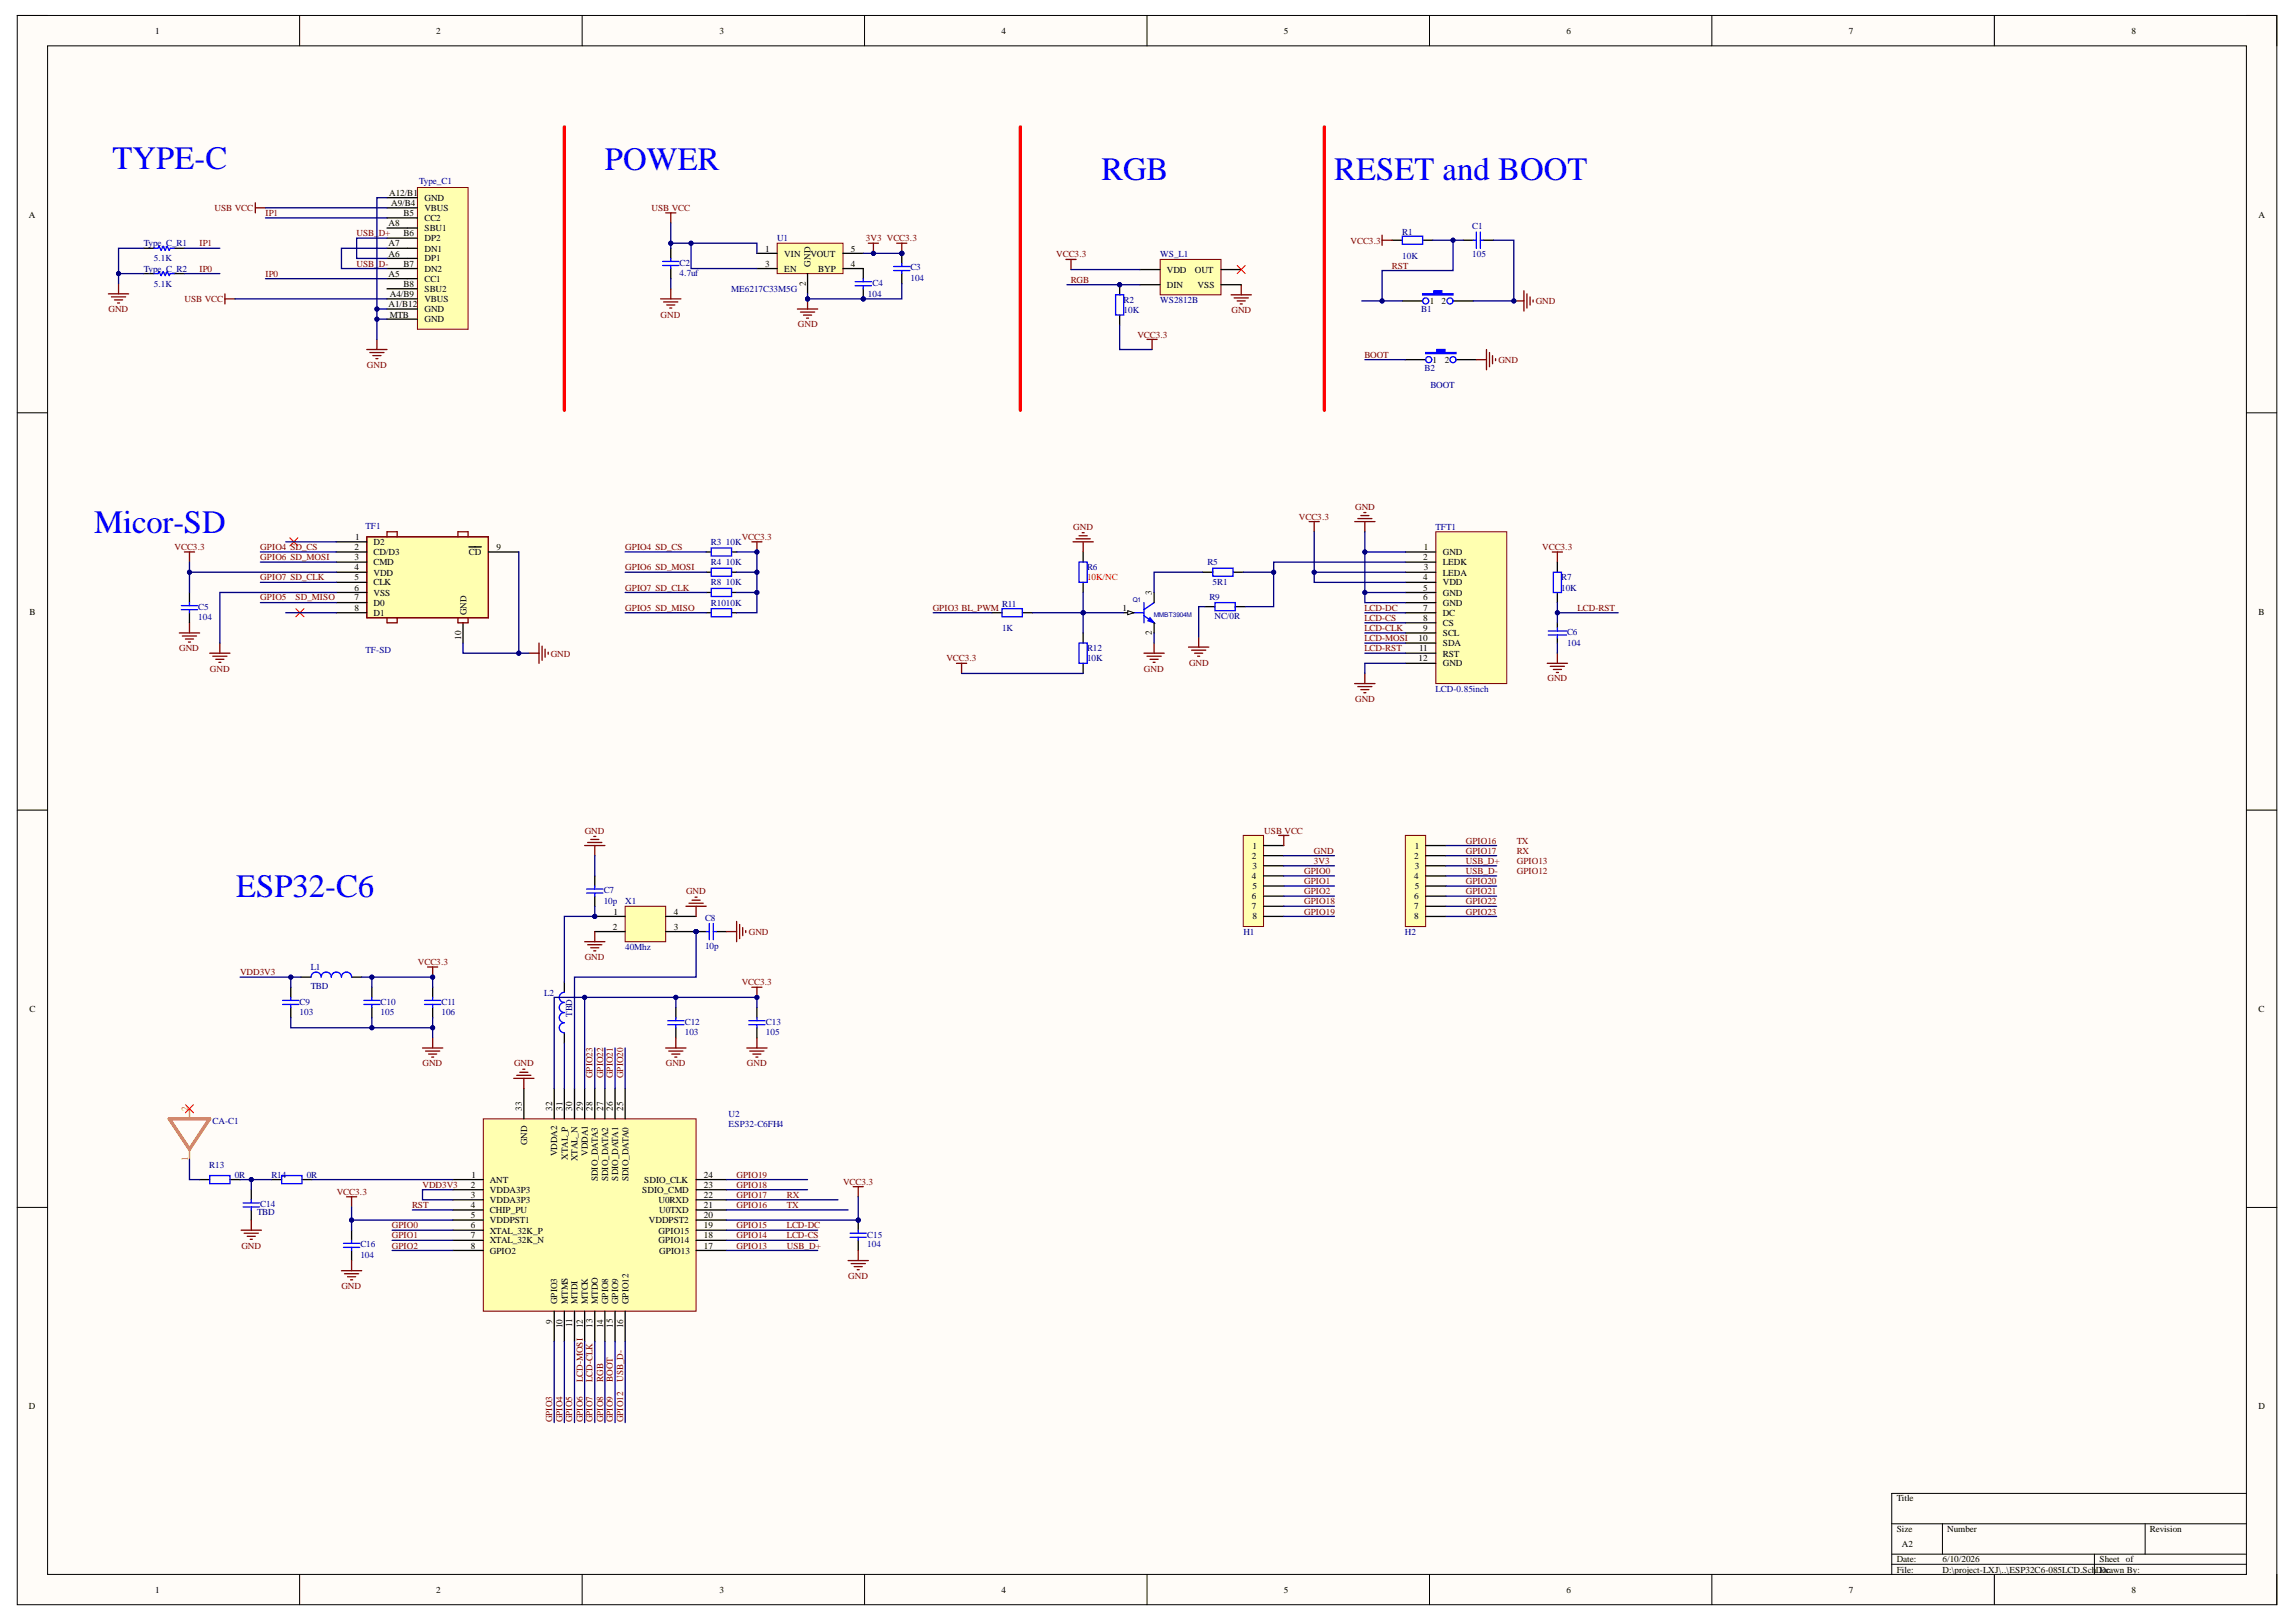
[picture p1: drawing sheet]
<svg xmlns="http://www.w3.org/2000/svg" width="297mm" height="210mm" viewBox="0 0 297 210" stroke-linecap="round" stroke-linejoin="round" font-family="sans-serif">
<defs><g id="words">
<g font-size="4.2" fill="#00f">
<text x="14.6" y="21.8">TYPE-C</text>
<text x="78.3" y="22.1">POWER</text>
<text x="142.5" y="23.3">RGB</text>
<text x="172.6" y="23.3">RESET and BOOT</text>
<text x="12.2" y="69">Micor-SD</text>
<text x="30.5" y="116.1">ESP32-C6</text>
</g>
<g font-size="1.2">
<text x="20.1" y="4.4">1</text>
<text x="56.4" y="4.4">2</text>
<text x="93.1" y="4.4">3</text>
<text x="129.5" y="4.4">4</text>
<text x="166.1" y="4.4">5</text>
<text x="202.7" y="4.4">6</text>
<text x="239.2" y="4.4">7</text>
<text x="275.8" y="4.4">8</text>
<text x="3.7" y="28.2">A</text>
<text x="50.3" y="29.3">A8</text>
<text x="50.3" y="25.4">A12/B1</text>
<text x="50.6" y="26.6">A9/B4</text>
<text x="52.2" y="28">B5</text>
<text x="54.9" y="29.9">SBU1</text>
<text x="54.9" y="26">GND</text>
<text x="54.9" y="27.3">VBUS</text>
<text x="54.9" y="28.7">CC2</text>
<text x="292.2" y="28.2">A</text>
<text x="50.3" y="35.8">A5</text>
<text x="50.3" y="33.2">A6</text>
<text x="50.3" y="31.9">A7</text>
<text x="52.2" y="34.5">B7</text>
<text x="52.2" y="30.6">B6</text>
<text x="54.9" y="35.2">DN2</text>
<text x="54.9" y="33.8">DP1</text>
<text x="54.9" y="32.5">DN1</text>
<text x="54.9" y="31.2">DP2</text>
<text x="99" y="32.5">1</text>
<text x="99" y="34.5">3</text>
<text x="101.5" y="33.2">VIN</text>
<text x="101.5" y="35.2">EN</text>
<text x="104.8" y="34.5" transform="rotate(-90 104.8 34.5)">GND</text>
<text x="104.8" y="33.2">VOUT</text>
<text x="105.9" y="35.2">BYP</text>
<text x="110.1" y="34.5">4</text>
<text x="110.1" y="32.5">5</text>
<text x="151" y="35.3">VDD</text>
<text x="154.6" y="35.3">OUT</text>
<text x="50.3" y="39.7">A1/B12</text>
<text x="50.4" y="38.5">A4/B9</text>
<text x="50.4" y="41.1">MTB</text>
<text x="52.2" y="37.1">B8</text>
<text x="54.9" y="40.4">GND</text>
<text x="54.9" y="39.1">VBUS</text>
<text x="54.9" y="36.4">CC1</text>
<text x="54.9" y="37.8">SBU2</text>
<text x="54.9" y="41.7">GND</text>
<text x="104.2" y="37" transform="rotate(-90 104.2 37)">2</text>
<text x="151" y="37.3">DIN</text>
<text x="154.9" y="37.3">VSS</text>
<text x="185" y="39.4">1</text>
<text x="186.5" y="39.4">2</text>
<text x="185.3" y="46.9">1</text>
<text x="186.9" y="46.9">2</text>
<text x="45.9" y="71.2">2</text>
<text x="45.9" y="69.9">1</text>
<text x="48.3" y="70.5">D2</text>
<text x="48.3" y="71.9">CD/D3</text>
<text x="60.7" y="71.9">CD</text>
<text x="64.2" y="71.2">9</text>
<text x="184.2" y="71.2">1</text>
<text x="186.7" y="71.9">GND</text>
<text x="45.9" y="72.5">3</text>
<text x="45.9" y="73.8">4</text>
<text x="45.9" y="75.1">5</text>
<text x="45.9" y="76.4">6</text>
<text x="45.9" y="77.7">7</text>
<text x="48.3" y="73.1">CMD</text>
<text x="48.3" y="74.5">VDD</text>
<text x="48.3" y="75.8">CLK</text>
<text x="48.3" y="77.1">VSS</text>
<text x="149" y="76.9" transform="rotate(-90 149 76.9)">3</text>
<text x="184.1" y="72.5">2</text>
<text x="184.1" y="75.1">4</text>
<text x="184.1" y="76.4">5</text>
<text x="184.1" y="77.7">6</text>
<text x="184.2" y="73.8">3</text>
<text x="186.7" y="73.1">LEDK</text>
<text x="186.7" y="74.5">LEDA</text>
<text x="186.7" y="75.8">VDD</text>
<text x="186.7" y="77.1">GND</text>
<text x="3.8" y="79.6">B</text>
<text x="45.9" y="79.1">8</text>
<text x="48.3" y="78.4">D0</text>
<text x="48.3" y="79.7">D1</text>
<text x="59.7" y="82.8" transform="rotate(-90 59.7 82.8)">10</text>
<text x="60.3" y="79.6" transform="rotate(-90 60.3 79.6)">GND</text>
<text x="145.2" y="79.1">1</text>
<text x="149" y="82.2" transform="rotate(-90 149 82.2)">2</text>
<text x="183.5" y="82.9">10</text>
<text x="184.1" y="79.1">7</text>
<text x="184.1" y="80.3">8</text>
<text x="184.1" y="81.7">9</text>
<text x="186.7" y="78.4">GND</text>
<text x="186.7" y="79.7">DC</text>
<text x="186.7" y="81">CS</text>
<text x="186.7" y="82.4">SCL</text>
<text x="186.7" y="83.6">SDA</text>
<text x="292.2" y="79.6">B</text>
<text x="183.5" y="85.6">12</text>
<text x="183.6" y="84.3">11</text>
<text x="186.7" y="85">RST</text>
<text x="186.7" y="86.2">GND</text>
<text x="162" y="111.2">2</text>
<text x="162" y="113.8">4</text>
<text x="162" y="109.8">1</text>
<text x="162" y="112.5">3</text>
<text x="182.9" y="111.2">2</text>
<text x="182.9" y="113.8">4</text>
<text x="183" y="109.8">1</text>
<text x="183" y="112.5">3</text>
<text x="79.4" y="118.4">1</text>
<text x="87.2" y="118.4">4</text>
<text x="162" y="116.3">6</text>
<text x="162" y="117.7">7</text>
<text x="162" y="115.1">5</text>
<text x="162" y="119">8</text>
<text x="182.9" y="116.3">6</text>
<text x="182.9" y="117.7">7</text>
<text x="182.9" y="119">8</text>
<text x="183" y="115.1">5</text>
<text x="79.3" y="120.3">2</text>
<text x="87.2" y="120.3">3</text>
<text x="3.8" y="131">C</text>
<text x="292.2" y="131">C</text>
<text x="67.5" y="143.7" transform="rotate(-90 67.5 143.7)">33</text>
<text x="71.4" y="143.7" transform="rotate(-90 71.4 143.7)">32</text>
<text x="72.8" y="143.7" transform="rotate(-90 72.8 143.7)">31</text>
<text x="74" y="143.7" transform="rotate(-90 74 143.7)">30</text>
<text x="75.4" y="143.7" transform="rotate(-90 75.4 143.7)">29</text>
<text x="76.7" y="143.7" transform="rotate(-90 76.7 143.7)">28</text>
<text x="78" y="143.7" transform="rotate(-90 78 143.7)">27</text>
<text x="79.3" y="143.7" transform="rotate(-90 79.3 143.7)">26</text>
<text x="80.6" y="143.7" transform="rotate(-90 80.6 143.7)">25</text>
<text x="68.2" y="148.2" transform="rotate(-90 68.2 148.2)">GND</text>
<text x="72.1" y="149.7" transform="rotate(-90 72.1 149.7)">VDDA2</text>
<text x="76.1" y="149.6" transform="rotate(-90 76.1 149.6)">VDDA1</text>
<text x="60.9" y="153.7">2</text>
<text x="60.9" y="155.1">3</text>
<text x="61" y="152.5">1</text>
<text x="63.4" y="153">ANT</text>
<text x="63.4" y="154.4">VDDA3P3</text>
<text x="63.4" y="155.7">VDDA3P3</text>
<text x="73.4" y="150.1" transform="rotate(-90 73.4 150.1)">XTAL_P</text>
<text x="74.7" y="150.3" transform="rotate(-90 74.7 150.3)">XTAL_N</text>
<text x="77.3" y="152.9" transform="rotate(-90 77.3 152.9)">SDIO_DATA3</text>
<text x="78.7" y="152.9" transform="rotate(-90 78.7 152.9)">SDIO_DATA2</text>
<text x="80" y="152.8" transform="rotate(-90 80 152.8)">SDIO_DATA1</text>
<text x="81.3" y="152.9" transform="rotate(-90 81.3 152.9)">SDIO_DATA0</text>
<text x="83.1" y="154.4">SDIO_CMD</text>
<text x="83.3" y="153">SDIO_CLK</text>
<text x="85.2" y="155.7">U0RXD</text>
<text x="91" y="155.1">22</text>
<text x="91" y="153.7">23</text>
<text x="91" y="152.5">24</text>
<text x="60.9" y="156.3">4</text>
<text x="60.9" y="157.6">5</text>
<text x="60.9" y="159">6</text>
<text x="60.9" y="160.2">7</text>
<text x="60.9" y="161.6">8</text>
<text x="63.4" y="157">CHIP_PU</text>
<text x="63.4" y="158.3">VDDPST1</text>
<text x="63.4" y="159.6">XTAL_32K_P</text>
<text x="63.4" y="160.9">XTAL_32K_N</text>
<text x="83.9" y="158.3">VDDPST2</text>
<text x="85.2" y="160.9">GPIO14</text>
<text x="85.2" y="159.6">GPIO15</text>
<text x="85.3" y="157">U0TXD</text>
<text x="91" y="161.6">17</text>
<text x="91" y="160.2">18</text>
<text x="91" y="159">19</text>
<text x="91" y="157.6">20</text>
<text x="91" y="156.3">21</text>
<text x="63.4" y="162.3">GPIO2</text>
<text x="85.3" y="162.3">GPIO13</text>
<text x="71.4" y="171.3" transform="rotate(-90 71.4 171.3)">9</text>
<text x="72.1" y="168.8" transform="rotate(-90 72.1 168.8)">GPIO3</text>
<text x="72.8" y="171.9" transform="rotate(-90 72.8 171.9)">10</text>
<text x="73.4" y="168.8" transform="rotate(-90 73.4 168.8)">MTMS</text>
<text x="74" y="171.7" transform="rotate(-90 74 171.7)">11</text>
<text x="74.7" y="168.8" transform="rotate(-90 74.7 168.8)">MTDI</text>
<text x="75.4" y="171.9" transform="rotate(-90 75.4 171.9)">12</text>
<text x="76.1" y="168.8" transform="rotate(-90 76.1 168.8)">MTCK</text>
<text x="76.7" y="171.8" transform="rotate(-90 76.7 171.8)">13</text>
<text x="77.3" y="168.8" transform="rotate(-90 77.3 168.8)">MTDO</text>
<text x="78" y="171.9" transform="rotate(-90 78 171.9)">14</text>
<text x="78.7" y="168.8" transform="rotate(-90 78.7 168.8)">GPIO8</text>
<text x="79.3" y="171.8" transform="rotate(-90 79.3 171.8)">15</text>
<text x="80" y="168.8" transform="rotate(-90 80 168.8)">GPIO9</text>
<text x="80.6" y="171.9" transform="rotate(-90 80.6 171.9)">16</text>
<text x="81.3" y="168.8" transform="rotate(-90 81.3 168.8)">GPIO12</text>
<text x="3.7" y="182.4">D</text>
<text x="292.2" y="182.4">D</text>
<text x="245.4" y="194.3">Title</text>
<text x="245.4" y="198.3">Size</text>
<text x="245.4" y="202.2">Date:</text>
<text x="245.4" y="203.5">File:</text>
<text x="246.1" y="200.2">A2</text>
<text x="251.3" y="202.2">6/10/2026</text>
<text x="251.3" y="203.5">D:\project-LXJ\..\ESP32C6-085LCD.SchDDrawn By:</text>
<text x="251.9" y="198.3">Number</text>
<text x="271.6" y="202.2">Sheet of</text>
<text x="272" y="203.5">oc</text>
<text x="278.1" y="198.3">Revision</text>
<text x="20.1" y="206.1">1</text>
<text x="56.4" y="206.1">2</text>
<text x="93.1" y="206.1">3</text>
<text x="129.5" y="206.1">4</text>
<text x="166.1" y="206.1">5</text>
<text x="202.7" y="206.1">6</text>
<text x="239.2" y="206.1">7</text>
<text x="275.8" y="206.1">8</text>
</g>
<g font-size="1.2" fill="#000080">
<text x="54.2" y="23.8">Type_C1</text>
<text x="190.5" y="29.7">C1</text>
<text x="18.6" y="31.9">Type_C_R1</text>
<text x="18.6" y="35.2">Type_C_R2</text>
<text x="19.9" y="33.8">5.1K</text>
<text x="87.9" y="34.4">C2</text>
<text x="87.9" y="35.7">4.7uf</text>
<text x="100.5" y="31.2">U1</text>
<text x="117.8" y="35">C3</text>
<text x="150.1" y="33.3">WS_L1</text>
<text x="181.4" y="33.5">10K</text>
<text x="181.4" y="30.3">R1</text>
<text x="190.5" y="33.3">105</text>
<text x="19.9" y="37.1">5.1K</text>
<text x="94.6" y="37.8">ME6217C33M5G</text>
<text x="112.3" y="38.5">104</text>
<text x="112.9" y="37">C4</text>
<text x="117.8" y="36.4">104</text>
<text x="145.4" y="40.5">10K</text>
<text x="145.4" y="39.2">R2</text>
<text x="150.1" y="39.2">WS2812B</text>
<text x="183.9" y="40.4">B1</text>
<text x="184.3" y="48">B2</text>
<text x="185.1" y="50.2">BOOT</text>
<text x="47.3" y="68.4">TF1</text>
<text x="92" y="70.5">R3</text>
<text x="93.9" y="70.5">10K</text>
<text x="185.7" y="68.6">TFT1</text>
<text x="92" y="73.1">R4</text>
<text x="92" y="75.8">R8</text>
<text x="93.9" y="73.1">10K</text>
<text x="93.9" y="75.8">10K</text>
<text x="140.6" y="73.8">R6</text>
<text x="156.2" y="73.1">R5</text>
<text x="156.5" y="77.6">R9</text>
<text x="156.9" y="75.7">5R1</text>
<text x="202" y="76.4">10K</text>
<text x="202" y="75.1">R7</text>
<text x="25.6" y="78.9">C5</text>
<text x="25.6" y="80.2">104</text>
<text x="92" y="78.4">R1010K</text>
<text x="129.6" y="81.7">1K</text>
<text x="129.6" y="78.5">R11</text>
<text x="157.1" y="80.1">NC/0R</text>
<text x="202.7" y="82.2">C6</text>
<text x="202.7" y="83.5">104</text>
<text x="47.3" y="84.6">TF-SD</text>
<text x="140.6" y="85.6">10K</text>
<text x="140.6" y="84.3">R12</text>
<text x="185.7" y="89.5">LCD-0.85inch</text>
<text x="78.1" y="115.6">C7</text>
<text x="78.1" y="116.9">10p</text>
<text x="80.9" y="117">X1</text>
<text x="91.2" y="119.1">C8</text>
<text x="40.2" y="125.6">L1</text>
<text x="80.9" y="122.9">40Mhz</text>
<text x="91.2" y="122.8">10p</text>
<text x="160.9" y="121">H1</text>
<text x="181.8" y="121">H2</text>
<text x="38.8" y="130">C9</text>
<text x="38.8" y="131.3">103</text>
<text x="40.2" y="127.9">TBD</text>
<text x="49.2" y="130">C10</text>
<text x="49.2" y="131.3">105</text>
<text x="57.1" y="130">C11</text>
<text x="57.1" y="131.3">106</text>
<text x="70.4" y="128.9">L2</text>
<text x="74" y="131.6" transform="rotate(-90 74 131.6)">TBD</text>
<text x="88.6" y="132.7">C12</text>
<text x="88.6" y="133.9">103</text>
<text x="99.1" y="132.7">C13</text>
<text x="99.1" y="133.9">105</text>
<text x="27.5" y="145.4">CA-C1</text>
<text x="94.3" y="144.6">U2</text>
<text x="94.3" y="145.9">ESP32-C6FH4</text>
<text x="27.1" y="151.1">R13</text>
<text x="30.4" y="152.5">0R</text>
<text x="35.1" y="152.5">R14</text>
<text x="39.7" y="152.5">0R</text>
<text x="33.3" y="157.3">TBD</text>
<text x="33.7" y="156.2">C14</text>
<text x="46.6" y="161.4">C16</text>
<text x="112.2" y="160.1">C15</text>
<text x="112.2" y="161.4">104</text>
<text x="46.6" y="162.8">104</text>
</g>
<g font-size="1.2" fill="#800000">
<text x="27.8" y="27.3">USB VCC</text>
<text x="34.4" y="28">IP1</text>
<text x="84.3" y="27.3">USB VCC</text>
<text x="25.8" y="31.9">IP1</text>
<text x="25.8" y="35.2">IP0</text>
<text x="34.4" y="35.8">IP0</text>
<text x="46.1" y="34.5">USB_D-</text>
<text x="46.1" y="30.6">USB_D+</text>
<text x="112" y="31.2">3V3 VCC3.3</text>
<text x="136.7" y="33.3">VCC3.3</text>
<text x="174.7" y="31.5">VCC3.3</text>
<text x="180.1" y="34.7">RST</text>
<text x="14" y="40.4">GND</text>
<text x="23.9" y="39.1">USB VCC</text>
<text x="85.5" y="41.1">GND</text>
<text x="138.5" y="36.6">RGB</text>
<text x="159.3" y="40.5">GND</text>
<text x="198.7" y="39.4">GND</text>
<text x="47.5" y="47.6">GND</text>
<text x="103.2" y="42.4">GND</text>
<text x="147.1" y="43.7">VCC3.3</text>
<text x="176.5" y="46.3">BOOT</text>
<text x="193.9" y="46.9">GND</text>
<text x="175.3" y="65.9">GND</text>
<text x="22.6" y="71.2">VCC3.3</text>
<text x="33.7" y="71.2">GPIO4 SD_CS</text>
<text x="80.9" y="71.2">GPIO4 SD_CS</text>
<text x="96" y="69.9">VCC3.3</text>
<text x="138.9" y="68.6">GND</text>
<text x="168" y="67.3">VCC3.3</text>
<text x="199.5" y="71.2">VCC3.3</text>
<text x="33.7" y="72.5">GPIO6 SD_MOSI</text>
<text x="33.7" y="75.1">GPIO7 SD_CLK</text>
<text x="33.7" y="77.7">GPIO5</text>
<text x="38.2" y="77.7">SD_MISO</text>
<text x="80.9" y="73.8">GPIO6 SD_MOSI</text>
<text x="80.9" y="76.4">GPIO7 SD_CLK</text>
<text x="80.9" y="79.1">GPIO5 SD_MISO</text>
<text x="120.7" y="79.1">GPIO3 BL_PWM</text>
<text x="176.5" y="79.1">LCD-DC</text>
<text x="176.5" y="80.3">LCD-CS</text>
<text x="176.5" y="82.9">LCD-MOSI</text>
<text x="176.5" y="81.7">LCD-CLK</text>
<text x="204.1" y="79.1">LCD-RST</text>
<text x="23.2" y="84.3">GND</text>
<text x="27.2" y="86.9">GND</text>
<text x="71.2" y="85">GND</text>
<text x="122.4" y="85.6">VCC3.3</text>
<text x="148" y="86.9">GND</text>
<text x="153.8" y="86.2">GND</text>
<text x="176.5" y="84.3">LCD-RST</text>
<text x="200.2" y="88.2">GND</text>
<text x="175.3" y="90.8">GND</text>
<text x="75.6" y="107.9">GND</text>
<text x="163.6" y="107.9">USB VCC</text>
<text x="168.7" y="113.1">GPIO0</text>
<text x="170" y="110.5">GND</text>
<text x="170" y="111.8">3V3</text>
<text x="189.6" y="110.5">GPIO17</text>
<text x="189.6" y="109.2">GPIO16</text>
<text x="189.6" y="111.8">USB_D+</text>
<text x="189.6" y="113.1">USB_D-</text>
<text x="196.2" y="109.2">TX</text>
<text x="196.2" y="110.5">RX</text>
<text x="196.2" y="111.8">GPIO13</text>
<text x="196.2" y="113.1">GPIO12</text>
<text x="88.8" y="115.8">GND</text>
<text x="168.7" y="114.4">GPIO1</text>
<text x="168.7" y="115.8">GPIO2</text>
<text x="168.7" y="118.4">GPIO19</text>
<text x="168.7" y="117">GPIO18</text>
<text x="189.6" y="114.4">GPIO20</text>
<text x="189.6" y="115.8">GPIO21</text>
<text x="189.6" y="117">GPIO22</text>
<text x="189.6" y="118.4">GPIO23</text>
<text x="54.1" y="124.9">VCC3.3</text>
<text x="75.6" y="124.2">GND</text>
<text x="96.9" y="121">GND</text>
<text x="31.1" y="126.2">VDD3V3</text>
<text x="96" y="127.5">VCC3.3</text>
<text x="54.7" y="138">GND</text>
<text x="66.5" y="138">GND</text>
<text x="86.1" y="138">GND</text>
<text x="96.6" y="138">GND</text>
<text x="76.7" y="139.5" transform="rotate(-90 76.7 139.5)">GPIO23</text>
<text x="78" y="139.5" transform="rotate(-90 78 139.5)">GPIO22</text>
<text x="79.3" y="139.5" transform="rotate(-90 79.3 139.5)">GPIO21</text>
<text x="80.6" y="139.5" transform="rotate(-90 80.6 139.5)">GPIO20</text>
<text x="43.6" y="154.6">VCC3.3</text>
<text x="54.7" y="153.7">VDD3V3</text>
<text x="95.3" y="153.7">GPIO18</text>
<text x="95.3" y="152.5">GPIO19</text>
<text x="95.3" y="155.1">GPIO17</text>
<text x="101.8" y="155.1">RX</text>
<text x="109.1" y="153.3">VCC3.3</text>
<text x="31.2" y="161.6">GND</text>
<text x="50.7" y="159">GPIO0</text>
<text x="50.7" y="160.2">GPIO1</text>
<text x="50.7" y="161.6">GPIO2</text>
<text x="53.3" y="156.3">RST</text>
<text x="95.3" y="160.2">GPIO14</text>
<text x="95.3" y="159">GPIO15</text>
<text x="95.3" y="156.3">GPIO16</text>
<text x="95.3" y="161.6">GPIO13</text>
<text x="101.8" y="156.3">TX</text>
<text x="101.8" y="161.6">USB_D+</text>
<text x="101.8" y="159">LCD-DC</text>
<text x="101.8" y="160.2">LCD-CS</text>
<text x="44.2" y="166.8">GND</text>
<text x="109.7" y="165.5">GND</text>
<text x="75.4" y="178.8" transform="rotate(-90 75.4 178.8)">LCD-MOSI</text>
<text x="76.7" y="178.8" transform="rotate(-90 76.7 178.8)">LCD-CLK</text>
<text x="78" y="178.8" transform="rotate(-90 78 178.8)">RGB</text>
<text x="79.3" y="178.8" transform="rotate(-90 79.3 178.8)">BOOT</text>
<text x="80.6" y="178.8" transform="rotate(-90 80.6 178.8)">USB_D-</text>
<text x="71.4" y="184.1" transform="rotate(-90 71.4 184.1)">GPIO3</text>
<text x="72.8" y="184.1" transform="rotate(-90 72.8 184.1)">GPIO4</text>
<text x="74" y="184.1" transform="rotate(-90 74 184.1)">GPIO5</text>
<text x="75.4" y="184.1" transform="rotate(-90 75.4 184.1)">GPIO6</text>
<text x="76.7" y="184.1" transform="rotate(-90 76.7 184.1)">GPIO7</text>
<text x="78" y="184.1" transform="rotate(-90 78 184.1)">GPIO8</text>
<text x="79.3" y="184.1" transform="rotate(-90 79.3 184.1)">GPIO9</text>
<text x="80.6" y="184.1" transform="rotate(-90 80.6 184.1)">GPIO12</text>
</g>
<text font-size="1.2" fill="#f00" x="140.6" y="75.1">10K/NC</text>
<g font-size="1.2" fill="#fd8300">
<text x="24.3" y="143.7" transform="rotate(-90 24.3 143.7)">2</text>
<text x="24.3" y="150.3" transform="rotate(-90 24.3 150.3)">1</text>
</g>
<g font-size=".8" fill="#000080">
<text x="146.6" y="78">Q1</text>
<text x="149.3" y="79.8">MMBT3904M</text>
</g>
</g></defs>
<path d="M2.2 2h292.4v205.7h-292.4z" fill-rule="evenodd" fill="#fffcf8"/>
<path d="M2.2 2h292.4v205.7h-292.4z" fill="none" stroke="#000" stroke-width=".13"/>
<path d="M6.2 5.9h284.4v197.8h-284.4z" fill-rule="evenodd" fill="#fffcf8"/>
<g fill="none" stroke="#000" stroke-width=".13">
<path d="M2.2 2h4M6.2 5.9h284.4v197.8h-284.4zM38.8 2v3.9M75.3 2v3.9M111.8 2v3.9M148.4 2v3.9M184.9 2v3.9M221.5 2v3.9M258 2v3.9M290.6 2h4v3.9M2.2 53.4h4M290.6 53.4h4"/>
<path d="M2.2 104.8h4M290.6 104.8h4M2.2 156.3h4M290.6 156.3h4M244.7 197.2h45.9M251.3 197.2v3.9M277.5 197.2v3.9M290.6 193.3h-45.9v10.4M38.8 203.7v4M75.3 203.7v4M111.9 203.7v4M148.4 203.7v4"/>
<path d="M184.9 203.7v4M221.5 203.7v4M244.7 201.1h45.9M244.7 202.4h45.9M258 203.7v4M271 201.1v2.6M294.6 203.7v4"/>
</g>
<path d="M32.5 154v1.3M32.5 156.6v1.3M35.1 152.7h1.3M39.1 152.7h1.3" fill="none" stroke="#000" stroke-width=".17"/>
<path d="M31.5 155.7h2.1M31.5 156.2h2.1M32.5 155.3v.4M32.5 156.2v.4M36.4 152.1h2.7v1.1h-2.7z" fill="none" stroke="#00f" stroke-width=".17"/>
<path d="M31.2 159.2h2.6M31.6 159.6h1.8M32 160h1M32.5 157.9v1.3M32.4 160.4h.2" fill="none" stroke="#800000" stroke-width=".17"/>
<path d="M21.9 144.8h5.2l-2.6 3.9z" fill="none" stroke="#fd8300" stroke-width=".42"/>
<path d="M24.5 143.5v1.3M24.5 148.7v1.3" fill="none" stroke="#fd8300" stroke-width=".17"/>
<path d="M24 143l1 1M25 143l-1 1" fill="none" stroke="#f00" stroke-width=".13"/>
<circle cx="76.9" cy="118.6" r=".26" fill="#000080"/>
<circle cx="76.9" cy="118.6" r=".26" fill="none" stroke="#000080" stroke-width=".13"/>
<circle cx="90.1" cy="120.6" r=".26" fill="#000080"/>
<circle cx="90.1" cy="120.6" r=".26" fill="none" stroke="#000080" stroke-width=".13"/>
<path d="M80.9 117.3h5.2v4.6h-5.2z" fill-rule="evenodd" fill="#ffffb0"/>
<path d="M80.9 117.3h5.2v4.6h-5.2z" fill="none" stroke="#800000" stroke-width=".13"/>
<path d="M76.9 118.6h4" fill="none" stroke="#000" stroke-width=".17"/>
<circle cx="76.9" cy="118.6" r=".26" fill="#000080"/>
<circle cx="76.9" cy="118.6" r=".26" fill="none" stroke="#000080" stroke-width=".13"/>
<path d="M76.9 120.6h4M86.1 120.6h4" fill="none" stroke="#000" stroke-width=".17"/>
<circle cx="90.1" cy="120.6" r=".26" fill="#000080"/>
<circle cx="90.1" cy="120.6" r=".26" fill="none" stroke="#000080" stroke-width=".13"/>
<path d="M76.9 113.3v1.4M76.9 116v1.3M86.1 118.6h4" fill="none" stroke="#000" stroke-width=".17"/>
<path d="M75.9 115.6h2.1M75.9 115.1h2.1M76.9 114.7v.4M76.9 115.6v.4" fill="none" stroke="#00f" stroke-width=".17"/>
<path d="M75.6 109.4h2.7M76 109h1.9M76.4 108.6h1.1M76.8 108.2h.3M76.9 109.4v1.3" fill="none" stroke="#800000" stroke-width=".17"/>
<circle cx="90.1" cy="120.6" r=".26" fill="#000080"/>
<circle cx="90.1" cy="120.6" r=".26" fill="none" stroke="#000080" stroke-width=".13"/>
<path d="M90.1 120.6h1.3M92.7 120.6h1.3" fill="none" stroke="#000" stroke-width=".17"/>
<circle cx="90.1" cy="120.6" r=".26" fill="#000080"/>
<circle cx="90.1" cy="120.6" r=".26" fill="none" stroke="#000080" stroke-width=".13"/>
<path d="M91.8 119.5v2.1M92.3 119.5v2.1M73 128.4a.66 .66 0 0 0-.6 .7 .66 .66 0 0 0 .6 .6 .66 .66 0 0 0-.6 .7 .66 .66 0 0 0 .6 .6 .66 .66 0 0 0-.6 .7 .66 .66 0 0 0 .6 .6 .65 .65 0 0 0-.6 .7 .65 .65 0 0 0 .6 .7M91.4 120.6h.4M92.3 120.6h.4M44.4 160.9h2.1M44.4 161.4h2.1M45.5 160.5v.4M45.5 161.4v.4" fill="none" stroke="#00f" stroke-width=".17"/>
<g fill="none" stroke="#800000" stroke-width=".17">
<path d="M88.7 117.3h2.7M89.1 116.9h1.9M89.5 116.5h1.1M89.9 116.1h.3M90.1 117.3v1.3M95.3 119.2v2.7M95.7 119.6v1.9M75.6 121.9h2.7M76 122.3h1.9M76.4 122.6h1.1M76.8 123h.3M76.9 120.6v1.3"/>
<path d="M94 120.6h1.3M96.1 120v1.1M96.5 120.4v.3M44.8 154.9h1.3M45.5 154.9v1.3M44.2 164.4h2.6M44.6 164.8h1.8M45 165.2h1M45.4 165.6h.2M45.5 163.1v1.3"/>
</g>
<path d="M73 127.1v1.3M73 133.7v1.3M45.5 159.2v1.3M45.5 161.8v1.3" fill="none" stroke="#000" stroke-width=".17"/>
<path d="M62.5 144.8h27.6v24.9h-27.6z" fill-rule="evenodd" fill="#ffffb0"/>
<path d="M62.5 144.8h27.6v24.9h-27.6z" fill="none" stroke="#800000" stroke-width=".13"/>
<g fill="none" stroke="#000" stroke-width=".17">
<path d="M58.6 152.7h3.9M58.6 154h3.9M58.6 155.3h3.9M58.6 156.6h3.9M58.6 157.9h3.9M58.6 159.2h3.9M67.8 140.9v3.9M71.7 140.9v3.9M73 140.9v3.9M74.3 140.9v3.9M75.6 140.9v3.9M76.9 140.9v3.9"/>
<path d="M78.3 140.9v3.9M79.6 140.9v3.9M80.9 140.9v3.9M90.1 152.7h3.9M90.1 154h3.9M90.1 155.3h3.9M90.1 156.6h3.9M90.1 157.9h3.9M90.1 159.2h3.9M58.6 160.5h3.9M58.6 161.8h3.9M71.7 169.7v3.9"/>
<path d="M73 169.7v3.9M74.3 169.7v3.9M75.6 169.7v3.9M76.9 169.7v3.9M78.3 169.7v3.9M79.6 169.7v3.9M80.9 169.7v3.9M90.1 160.5h3.9M90.1 161.8h3.9"/>
</g>
<circle cx="111" cy="157.9" r=".26" fill="#000080"/>
<circle cx="111" cy="157.9" r=".26" fill="none" stroke="#000080" stroke-width=".13"/>
<path d="M111 157.9v1.3M111 160.5v1.3" fill="none" stroke="#000" stroke-width=".17"/>
<circle cx="111" cy="157.9" r=".26" fill="#000080"/>
<circle cx="111" cy="157.9" r=".26" fill="none" stroke="#000080" stroke-width=".13"/>
<path d="M86.4 132.1h2.1M86.4 132.6h2.1M87.4 131.7v.4M87.4 132.6v.4M96.9 132.1h2.1M96.9 132.6h2.1M97.9 131.7v.4M97.9 132.6v.4M110 159.6h2.1M111 159.2v.4M110 160.1h2.1M111 160.1v.4" fill="none" stroke="#00f" stroke-width=".17"/>
<g fill="none" stroke="#800000" stroke-width=".17">
<path d="M86.1 135.6h2.6M86.5 136h1.8M86.9 136.4h1.1M87.3 136.8h.3M87.4 134.3v1.3M96.6 135.6h2.6M97 136h1.8M97.3 127.8h1.3M97.4 136.4h1M97.8 136.8h.3M97.9 127.8v1.3M97.9 134.3v1.3"/>
<path d="M110.4 153.6h1.3M111 153.6v1.3M109.7 163.1h2.6M110.1 163.5h1.8M110.5 163.9h1.1M110.9 164.3h.3M111 161.8v1.3"/>
</g>
<path d="M87.4 130.4v1.3M87.4 133v1.3M97.9 130.4v1.3M97.9 133v1.3" fill="none" stroke="#000" stroke-width=".17"/>
<circle cx="97.9" cy="129.1" r=".26" fill="#000080"/>
<circle cx="97.9" cy="129.1" r=".26" fill="none" stroke="#000080" stroke-width=".13"/>
<path d="M37.6 127.8v1.3M37.6 130.4v1.3M38.9 126.4h1.3M45.5 126.4h1.3M48.1 127.8v1.3M48.1 130.4v1.3M56 127.8v1.3M56 130.4v1.3" fill="none" stroke="#000" stroke-width=".17"/>
<g fill="none" stroke="#00f" stroke-width=".17">
<path d="M36.6 129.5h2.1M36.6 130h2.1M37.6 129.1v.4M37.6 130v.4M40.2 126.4a.66 .66 0 0 1 .7-.6 .66 .66 0 0 1 .7 .6 .66 .66 0 0 1 .6-.6 .66 .66 0 0 1 .7 .6 .66 .66 0 0 1 .6-.6 .66 .66 0 0 1 .7 .6 .66 .66 0 0 1 .6-.6 .66 .66 0 0 1 .7 .6M47.1 129.5h2.1M47.1 130h2.1M48.1 129.1v.4M48.1 130v.4M54.9 129.5h2.1M54.9 130h2.1M56 129.1v.4"/>
<path d="M56 130v.4"/>
</g>
<path d="M54.7 135.6h2.6M55.1 136h1.8M55.3 125.1h1.3M55.4 136.4h1.1M55.8 136.8h.3M56 125.1v1.3M56 134.3v1.3" fill="none" stroke="#800000" stroke-width=".17"/>
<circle cx="56" cy="126.5" r=".26" fill="#000080"/>
<circle cx="56" cy="126.5" r=".26" fill="none" stroke="#000080" stroke-width=".13"/>
<path d="M66.5 139.6h2.6M66.9 139.2h1.8M67.2 138.8h1.1M67.6 138.4h.3M67.8 139.6v1.3" fill="none" stroke="#800000" stroke-width=".17"/>
<path d="M25.8 152.7h1.3M29.8 152.7h1.3" fill="none" stroke="#000" stroke-width=".17"/>
<path d="M27.1 152.1h2.7v1.1h-2.7z" fill="none" stroke="#00f" stroke-width=".17"/>
<path d="M54 24.3h6.6v18.3h-6.6z" fill-rule="evenodd" fill="#ffffb0"/>
<path d="M54 24.3h6.6v18.3h-6.6z" fill="none" stroke="#800000" stroke-width=".13"/>
<g fill="none" stroke="#000" stroke-width=".17">
<path d="M18.6 32.1h1.3M18.6 35.4h1.3M22.5 32.1h1.4M22.5 35.4h1.4M50.1 40h3.9M50.1 38.7h3.9M50.1 36.1h3.9M50.1 34.8h3.9M50.1 33.4h3.9M50.1 32.1h3.9M50.1 29.5h3.9M50.1 25.6h3.9"/>
<path d="M50.1 26.9h3.9M50.1 28.2h3.9M50.1 30.8h3.9M50.1 37.4h3.9M50.1 41.3h3.9"/>
</g>
<g fill="none" stroke="#800000" stroke-width=".17">
<path d="M14 38h2.6M14.4 38.4h1.9M14.8 38.8h1.1M15.2 39.2h.3M15.3 36.7v1.3M29.1 38v1.3M29.1 38.7h1.3M33 26.2v1.3M33 26.9h1.3M47.5 45.2h2.6M47.8 45.6h1.9M48.2 46h1.1"/>
<path d="M48.6 46.4h.3M48.8 43.9v1.3"/>
</g>
<path d="M19.9 32.1h.5l.2-.2 .2 .5 .3-.5 .3 .5 .2-.5 .3 .5 .1-.3h.5M19.9 35.4h.5l.2-.3 .2 .6 .3-.6 .3 .6 .2-.6 .3 .6 .1-.3h.5" fill="none" stroke="#00f" stroke-width=".17"/>
<path d="M100.5 31.5h8.6v3.9h-8.6z" fill-rule="evenodd" fill="#ffffb0"/>
<path d="M100.5 31.5h8.6v3.9h-8.6z" fill="none" stroke="#800000" stroke-width=".13"/>
<path d="M97.9 32.8h2.6M97.9 34.8h2.6M104.5 35.4v2.6M109.1 32.8h2.6M109.1 34.8h2.6" fill="none" stroke="#000" stroke-width=".17"/>
<circle cx="116.7" cy="32.8" r=".26" fill="#000080"/>
<circle cx="116.7" cy="32.8" r=".26" fill="none" stroke="#000080" stroke-width=".13"/>
<path d="M116.7 32.8v1.3" fill="none" stroke="#000" stroke-width=".17"/>
<circle cx="116.7" cy="32.8" r=".26" fill="#000080"/>
<circle cx="116.7" cy="32.8" r=".26" fill="none" stroke="#000080" stroke-width=".13"/>
<path d="M116.7 35.4v1.3" fill="none" stroke="#000" stroke-width=".17"/>
<path d="M115.6 35h2.1M115.6 34.5h2.1M116.7 34.1v.4M116.7 35v.4" fill="none" stroke="#00f" stroke-width=".17"/>
<circle cx="111.7" cy="38.7" r=".26" fill="#000080"/>
<circle cx="111.7" cy="38.7" r=".26" fill="none" stroke="#000080" stroke-width=".13"/>
<path d="M111.7 34.8v1.3M111.7 37.4v1.3" fill="none" stroke="#000" stroke-width=".17"/>
<circle cx="111.7" cy="38.7" r=".26" fill="#000080"/>
<circle cx="111.7" cy="38.7" r=".26" fill="none" stroke="#000080" stroke-width=".13"/>
<path d="M110.6 37h2.1M110.6 36.5h2.1M111.7 36.1v.4M111.7 37v.4" fill="none" stroke="#00f" stroke-width=".17"/>
<path d="M103.2 40h2.6M104.5 38.7v1.3M103.6 40.4h1.8M104 40.8h1M104.3 41.2h.3" fill="none" stroke="#800000" stroke-width=".17"/>
<circle cx="104.5" cy="38.7" r=".26" fill="#000080"/>
<circle cx="104.5" cy="38.7" r=".26" fill="none" stroke="#000080" stroke-width=".13"/>
<path d="M116 31.5h1.3M116.7 31.5v1.3" fill="none" stroke="#800000" stroke-width=".17"/>
<circle cx="116.7" cy="32.8" r=".26" fill="#000080"/>
<circle cx="116.7" cy="32.8" r=".26" fill="none" stroke="#000080" stroke-width=".13"/>
<path d="M86.8 32.1v1.3M86.8 34.8v1.3" fill="none" stroke="#000" stroke-width=".17"/>
<path d="M85.7 34.4h2.1M85.7 33.8h2.1M86.8 33.4v.4M86.8 34.4v.4" fill="none" stroke="#00f" stroke-width=".17"/>
<path d="M86.1 27.5h1.3M86.8 27.5v1.4M112.3 31.5h1.3M113 31.5v1.3" fill="none" stroke="#800000" stroke-width=".17"/>
<circle cx="113" cy="32.8" r=".26" fill="#000080"/>
<circle cx="113" cy="32.8" r=".26" fill="none" stroke="#000080" stroke-width=".13"/>
<path d="M159.3 38.2h2.6M159.7 38.6h1.8M160.1 38.9h1M160.4 39.3h.3M160.6 36.8v1.4" fill="none" stroke="#800000" stroke-width=".17"/>
<path d="M150.1 33.6h7.9v4.6h-7.9z" fill-rule="evenodd" fill="#ffffb0"/>
<path d="M150.1 33.6h7.9v4.6h-7.9z" fill="none" stroke="#800000" stroke-width=".13"/>
<path d="M147.5 34.9h2.6M147.5 36.8h2.6M158 34.9h2.6M158 36.8h2.6" fill="none" stroke="#000" stroke-width=".17"/>
<circle cx="144.8" cy="36.8" r=".26" fill="#000080"/>
<circle cx="144.8" cy="36.8" r=".26" fill="none" stroke="#000080" stroke-width=".13"/>
<path d="M144.9 36.8v1.4M144.9 40.8v1.3" fill="none" stroke="#000" stroke-width=".17"/>
<circle cx="144.8" cy="36.8" r=".26" fill="#000080"/>
<circle cx="144.8" cy="36.8" r=".26" fill="none" stroke="#000080" stroke-width=".13"/>
<path d="M144.3 38.2h1.1v2.6h-1.1zM181.4 30.6h2.6v1h-2.6zM190.6 31.1h.4M191 30v2.1M191.5 30v2.1M191.5 31.1h.4" fill="none" stroke="#00f" stroke-width=".17"/>
<path d="M137.9 33.6h1.3M138.6 33.6v1.3M178.8 30.4v1.3M178.8 31.1h1.3M148.4 43.9h1.3M149 43.9v1.3" fill="none" stroke="#800000" stroke-width=".17"/>
<path d="M160.1 34.4l1 1M161.1 34.4l-1 1" fill="none" stroke="#f00" stroke-width=".13"/>
<path d="M180.1 31.1h1.3M181.4 38.9h2.6M184 31.1h1.4M188 38.9h2.6M189.3 31.1h1.3M191.9 31.1h1.3" fill="none" stroke="#000" stroke-width=".17"/>
<path d="M184 38h1.5v-.4h1v.4h1.5v.2h-4z" fill-rule="evenodd" fill="#00f"/>
<g fill="none" stroke="#00f" stroke-width=".17">
<path d="M184 38h1.5v-.4h1v.4h1.5v.2h-4z"/>
<circle cx="184.4" cy="38.9" r=".39"/>
<circle cx="187.6" cy="38.9" r=".39"/>
</g>
<path d="M195.8 38.9h1.4M197.2 37.6v2.7M197.5 38v1.9M197.9 38.4v1.1M198.3 38.8v.3" fill="none" stroke="#800000" stroke-width=".17"/>
<circle cx="195.8" cy="38.9" r=".26" fill="#000080"/>
<circle cx="195.8" cy="38.9" r=".26" fill="none" stroke="#000080" stroke-width=".13"/>
<path d="M181.8 46.5h2.6M188.4 46.5h2.6" fill="none" stroke="#000" stroke-width=".17"/>
<path d="M184.4 45.6h1.5v-.4h1v.4h1.5v.2h-4z" fill-rule="evenodd" fill="#00f"/>
<g fill="none" stroke="#00f" stroke-width=".17">
<path d="M184.4 45.6h1.5v-.4h1v.4h1.5v.2h-4zM92 70.9h2.6v1.1h-2.6zM92 73.5h2.6v1.1h-2.6zM92 76.1h2.6v1.1h-2.6zM92 78.8h2.6v1h-2.6z"/>
<circle cx="184.8" cy="46.5" r=".39"/>
<circle cx="188" cy="46.5" r=".39"/>
</g>
<path d="M191 46.5h1.3M192.3 45.2v2.7M192.7 45.6v1.9M193.1 46v1.1M193.5 46.4v.3M97.3 70.1h1.3M97.9 70.1v1.3" fill="none" stroke="#800000" stroke-width=".17"/>
<path d="M73 16.4v36.7M132 16.4v36.7M171.3 16.4v36.7" fill="none" stroke="#f00" stroke-width=".42"/>
<path d="M91.4 71.4h.6M91.4 74.1h.6M91.4 76.7h.6M91.4 79.3h.6M94.6 71.4h.7M94.6 74.1h.7M94.6 76.7h.7M94.6 79.3h.7" fill="none" stroke="#000" stroke-width=".17"/>
<circle cx="97.9" cy="71.4" r=".26" fill="#000080"/>
<circle cx="97.9" cy="71.4" r=".26" fill="none" stroke="#000080" stroke-width=".13"/>
<path d="M47.5 69.5h15.7v10.4h-15.7z" fill-rule="evenodd" fill="#ffffb0"/>
<path d="M47.5 69.5h15.7v10.4h-15.7z" fill="none" stroke="#800000" stroke-width=".13"/>
<g fill="none" stroke="#800000" stroke-width=".17">
<path d="M23.9 71.4h1.3M24.5 71.4v1.3M47.5 69.5h15.7v10.4h-15.7zM50.1 69.5v-.7h1.3v.7M50.1 79.9v.7h1.3v-.7M59.2 79.9v.7h1.4v-.7M59.2 69.5v-.7h1.4v.7M138.8 70.1h2.6M139.2 69.7h1.8M139.6 69.3h1.1M140 68.9h.3M140.1 70.1v1.3"/>
<path d="M23.2 81.9h2.6M23.6 82.3h1.8M24 82.7h1M24.4 83.1h.2M24.5 80.6v1.3M27.1 84.5h2.7M27.5 84.9h1.9M27.9 85.3h1.1M28.3 85.7h.3M28.4 83.2v1.3M68.4 84.5h1.3M69.7 83.2v2.6"/>
<path d="M70.1 83.6v1.8M70.5 84v1.1M70.9 84.4v.3M148 84.5h2.6M148.4 84.9h1.8M148.8 85.3h1M149.2 85.7h.2M149.3 83.2v1.3"/>
</g>
<g fill="none" stroke="#000" stroke-width=".17">
<path d="M24.5 76.7v1.3M24.5 79.3v1.3M43.5 70.1h4M43.5 71.4h4M43.5 72.7h4M43.5 74.1h4M43.5 75.4h4M43.5 76.7h4M43.5 78h4M43.5 79.3h4M60.7 70.8h1.6M63.2 71.4h3.9"/>
<path d="M128.3 79.3h1.3M132.3 79.3h1.3M140.1 71.4v1.3M140.1 75.4v1.3M155.6 74.1h1.3M159.5 74.1h1.3M59.9 80.6v2.6M140.1 81.9v1.3M140.1 85.8v1.4"/>
</g>
<path d="M37.5 69.6l1 1M38.3 78.8l1 1M38.5 69.6l-1 1M39.3 78.8l-1 1" fill="none" stroke="#f00" stroke-width=".13"/>
<path d="M23.5 78.4h2.1M23.5 78.9h2.1M24.5 78v.4M24.5 78.9v.4M129.6 78.8h2.7v1h-2.7zM139.6 72.7h1.1v2.7h-1.1zM146.7 79.3h1.3M148 79.7l1.3 .9M148 78v2.6M149.3 78l-1.3 .9M156.9 73.5h2.6v1.1h-2.6zM139.6 83.2h1.1v2.6h-1.1z" fill="none" stroke="#00f" stroke-width=".17"/>
<path d="M148.8 79.9l.5 .7-.8-.3z" fill="#00f"/>
<path d="M148.8 79.9l.5 .7-.8-.3z" fill="none" stroke="#00f" stroke-width=".17"/>
<path d="M145.4 79.3h1.3" fill="none" stroke="#000" stroke-width=".17"/>
<path d="M145.9 79l.8 .3-.8 .3z" fill="#f8fcff"/>
<path d="M145.9 79l.8 .3-.8 .3z" fill="none" stroke="#000" stroke-width=".13"/>
<path d="M149.3 76.7v1.3M155.9 78.5h1.3M159.8 78.5h1.3M149.3 80.6v1.3" fill="none" stroke="#000" stroke-width=".17"/>
<path d="M123.7 85.8h1.4M124.4 85.8v1.4M153.8 83.7h2.6M154.2 84.1h1.8M154.6 84.5h1M154.9 84.9h.3M155.1 82.4v1.3" fill="none" stroke="#800000" stroke-width=".17"/>
<path d="M157.2 78h2.6v1h-2.6z" fill="none" stroke="#00f" stroke-width=".17"/>
<path d="M185.8 68.8h9.1v19.7h-9.1z" fill-rule="evenodd" fill="#ffffb0"/>
<path d="M185.8 68.8h9.1v19.7h-9.1z" fill="none" stroke="#800000" stroke-width=".13"/>
<path d="M181.8 71.4h4M181.8 72.7h4M181.8 74.1h4M181.8 75.4h4M181.8 76.7h4M181.8 78h4M181.8 79.3h4M181.8 80.6h4M181.8 81.9h4M181.8 83.2h4M181.8 84.5h4M181.8 85.8h4" fill="none" stroke="#000" stroke-width=".17"/>
<path d="M169.4 67.5h1.3M170 67.5v1.3M175.3 67.5h2.6M175.7 67.1h1.8M176.1 66.7h1M176.4 66.3h.3M176.6 67.5v1.3M175.3 88.5h2.6M175.7 88.9h1.8M176.1 89.2h1M176.4 89.6h.3M176.6 87.2v1.3" fill="none" stroke="#800000" stroke-width=".17"/>
<path d="M160.8 108.1h2.7v11.8h-2.7z" fill-rule="evenodd" fill="#ffffb0"/>
<path d="M160.8 108.1h2.7v11.8h-2.7z" fill="none" stroke="#800000" stroke-width=".13"/>
<path d="M163.5 109.4h2.6M163.5 110.7h2.6M163.5 112h2.6M163.5 113.3h2.6M163.5 114.7h2.6M163.5 116h2.6M163.5 117.3h2.6M163.5 118.6h2.6" fill="none" stroke="#000" stroke-width=".17"/>
<path d="M181.8 108.1h2.6v11.8h-2.6z" fill-rule="evenodd" fill="#ffffb0"/>
<path d="M181.8 108.1h2.6v11.8h-2.6z" fill="none" stroke="#800000" stroke-width=".13"/>
<path d="M184.4 109.4h2.7M184.4 110.7h2.7M184.4 112h2.7M184.4 113.4h2.7M184.4 114.7h2.7M184.4 116h2.7M184.4 117.3h2.7M184.4 118.6h2.7" fill="none" stroke="#000" stroke-width=".17"/>
<path d="M140.1 76.7v2.6" fill="none" stroke="#000080" stroke-width=".17"/>
<circle cx="140.1" cy="79.3" r=".26" fill="#000080"/>
<circle cx="140.1" cy="79.3" r=".26" fill="none" stroke="#000080" stroke-width=".13"/>
<path d="M165.4 108.1h1.3M166.1 108.1v1.3" fill="none" stroke="#800000" stroke-width=".17"/>
<path d="M15.3 35.4h3.3" fill="none" stroke="#000080" stroke-width=".17"/>
<circle cx="15.3" cy="35.4" r=".26" fill="#000080"/>
<circle cx="15.3" cy="35.4" r=".26" fill="none" stroke="#000080" stroke-width=".13"/>
<path d="M18.6 32.1h-3.3v4.6" fill="none" stroke="#000080" stroke-width=".17"/>
<circle cx="15.3" cy="35.4" r=".26" fill="#000080"/>
<circle cx="15.3" cy="35.4" r=".26" fill="none" stroke="#000080" stroke-width=".13"/>
<path d="M23.9 35.4h4.5M23.9 32.1h4.5M24.5 74.1h19M24.5 150v2.7h1.3" fill="none" stroke="#000080" stroke-width=".17"/>
<circle cx="24.5" cy="74.1" r=".26" fill="#000080"/>
<circle cx="24.5" cy="74.1" r=".26" fill="none" stroke="#000080" stroke-width=".13"/>
<path d="M30.4 38.7h19.7M43.5 76.7h-15.1v6.5M31.1 152.7h1.4v1.3" fill="none" stroke="#000080" stroke-width=".17"/>
<circle cx="32.5" cy="152.6" r=".26" fill="#000080"/>
<circle cx="32.5" cy="152.6" r=".26" fill="none" stroke="#000080" stroke-width=".13"/>
<path d="M31.1 126.4h6.5" fill="none" stroke="#000080" stroke-width=".17"/>
<circle cx="37.6" cy="126.5" r=".26" fill="#000080"/>
<circle cx="37.6" cy="126.5" r=".26" fill="none" stroke="#000080" stroke-width=".13"/>
<path d="M32.5 152.7h2.6" fill="none" stroke="#000080" stroke-width=".17"/>
<circle cx="32.5" cy="152.6" r=".26" fill="#000080"/>
<circle cx="32.5" cy="152.6" r=".26" fill="none" stroke="#000080" stroke-width=".13"/>
<path d="M34.3 36.1h15.8M34.3 28.2h15.8M34.3 26.9h15.8M33.7 78h9.8M33.7 75.4h9.8M33.7 72.7h9.8M33.7 71.4h9.8M37 79.3h6.5M37 70.1h6.5M37.6 131.7v1.3h18.4v1.3" fill="none" stroke="#000080" stroke-width=".17"/>
<circle cx="48.1" cy="133" r=".26" fill="#000080"/>
<circle cx="48.1" cy="133" r=".26" fill="none" stroke="#000080" stroke-width=".13"/>
<circle cx="56" cy="133" r=".26" fill="#000080"/>
<circle cx="56" cy="133" r=".26" fill="none" stroke="#000080" stroke-width=".13"/>
<path d="M38.9 126.4h-1.3v1.4" fill="none" stroke="#000080" stroke-width=".17"/>
<circle cx="37.6" cy="126.5" r=".26" fill="#000080"/>
<circle cx="37.6" cy="126.5" r=".26" fill="none" stroke="#000080" stroke-width=".13"/>
<path d="M50.1 32.1h-5.9v2.7h5.9M40.4 152.7h18.2M45.5 157.9h13.1" fill="none" stroke="#000080" stroke-width=".17"/>
<circle cx="45.5" cy="157.9" r=".26" fill="#000080"/>
<circle cx="45.5" cy="157.9" r=".26" fill="none" stroke="#000080" stroke-width=".13"/>
<path d="M50.1 30.8h-4v2.6h4M46.8 126.4h1.3v1.4" fill="none" stroke="#000080" stroke-width=".17"/>
<circle cx="48.1" cy="126.5" r=".26" fill="#000080"/>
<circle cx="48.1" cy="126.5" r=".26" fill="none" stroke="#000080" stroke-width=".13"/>
<path d="M48.1 126.4h7.9v1.4" fill="none" stroke="#000080" stroke-width=".17"/>
<circle cx="48.1" cy="126.5" r=".26" fill="#000080"/>
<circle cx="48.1" cy="126.5" r=".26" fill="none" stroke="#000080" stroke-width=".13"/>
<circle cx="56" cy="126.5" r=".26" fill="#000080"/>
<circle cx="56" cy="126.5" r=".26" fill="none" stroke="#000080" stroke-width=".13"/>
<path d="M50.1 40h-1.3v1.3h1.3" fill="none" stroke="#000080" stroke-width=".17"/>
<circle cx="48.8" cy="40" r=".26" fill="#000080"/>
<circle cx="48.8" cy="40" r=".26" fill="none" stroke="#000080" stroke-width=".13"/>
<circle cx="48.8" cy="41.3" r=".26" fill="#000080"/>
<circle cx="48.8" cy="41.3" r=".26" fill="none" stroke="#000080" stroke-width=".13"/>
<path d="M50.1 25.6h-1.3v14.4" fill="none" stroke="#000080" stroke-width=".17"/>
<circle cx="48.8" cy="40" r=".26" fill="#000080"/>
<circle cx="48.8" cy="40" r=".26" fill="none" stroke="#000080" stroke-width=".13"/>
<path d="M59.9 83.2v1.3h8.5M50.7 159.2h7.9M53.4 156.6h5.2M58.6 154h-3.9v1.3h3.9M50.7 161.8h7.9M50.7 160.5h7.9" fill="none" stroke="#000080" stroke-width=".17"/>
<circle cx="67.1" cy="84.5" r=".26" fill="#000080"/>
<circle cx="67.1" cy="84.5" r=".26" fill="none" stroke="#000080" stroke-width=".13"/>
<path d="M75.6 129.1h-3.9v11.8" fill="none" stroke="#000080" stroke-width=".17"/>
<circle cx="75.6" cy="129.1" r=".26" fill="#000080"/>
<circle cx="75.6" cy="129.1" r=".26" fill="none" stroke="#000080" stroke-width=".13"/>
<path d="M76.9 117.3v1.3h-3.9v8.5" fill="none" stroke="#000080" stroke-width=".17"/>
<circle cx="76.9" cy="118.6" r=".26" fill="#000080"/>
<circle cx="76.9" cy="118.6" r=".26" fill="none" stroke="#000080" stroke-width=".13"/>
<path d="M90.1 120.6v5.8h-15.8v14.5" fill="none" stroke="#000080" stroke-width=".17"/>
<circle cx="90.1" cy="120.6" r=".26" fill="#000080"/>
<circle cx="90.1" cy="120.6" r=".26" fill="none" stroke="#000080" stroke-width=".13"/>
<path d="M87.4 130.4v-1.3h-11.8v11.8" fill="none" stroke="#000080" stroke-width=".17"/>
<circle cx="75.6" cy="129.1" r=".26" fill="#000080"/>
<circle cx="75.6" cy="129.1" r=".26" fill="none" stroke="#000080" stroke-width=".13"/>
<circle cx="87.4" cy="129.1" r=".26" fill="#000080"/>
<circle cx="87.4" cy="129.1" r=".26" fill="none" stroke="#000080" stroke-width=".13"/>
<path d="M86.8 28.9v2.6h11.1v1.3M80.9 79.3h10.5M80.9 76.7h10.5M80.9 74.1h10.5M80.9 71.4h10.5" fill="none" stroke="#000080" stroke-width=".17"/>
<circle cx="89.4" cy="31.5" r=".26" fill="#000080"/>
<circle cx="89.4" cy="31.5" r=".26" fill="none" stroke="#000080" stroke-width=".13"/>
<circle cx="86.8" cy="31.5" r=".26" fill="#000080"/>
<circle cx="86.8" cy="31.5" r=".26" fill="none" stroke="#000080" stroke-width=".13"/>
<path d="M87.4 129.1h10.5v1.3" fill="none" stroke="#000080" stroke-width=".17"/>
<circle cx="87.4" cy="129.1" r=".26" fill="#000080"/>
<circle cx="87.4" cy="129.1" r=".26" fill="none" stroke="#000080" stroke-width=".13"/>
<circle cx="97.9" cy="129.1" r=".26" fill="#000080"/>
<circle cx="97.9" cy="129.1" r=".26" fill="none" stroke="#000080" stroke-width=".13"/>
<path d="M94 159.2h11.8M111 154.9v3h-17M94 161.8h11.8M94 160.5h11.8" fill="none" stroke="#000080" stroke-width=".17"/>
<circle cx="111" cy="157.9" r=".26" fill="#000080"/>
<circle cx="111" cy="157.9" r=".26" fill="none" stroke="#000080" stroke-width=".13"/>
<path d="M95.3 71.4h2.6v7.9h-2.6M94 156.6h15.7M94 155.3h14.4M94 154h10.5M94 152.7h10.5" fill="none" stroke="#000080" stroke-width=".17"/>
<circle cx="97.9" cy="71.4" r=".26" fill="#000080"/>
<circle cx="97.9" cy="71.4" r=".26" fill="none" stroke="#000080" stroke-width=".13"/>
<circle cx="97.9" cy="74.1" r=".26" fill="#000080"/>
<circle cx="97.9" cy="74.1" r=".26" fill="none" stroke="#000080" stroke-width=".13"/>
<circle cx="97.9" cy="76.7" r=".26" fill="#000080"/>
<circle cx="97.9" cy="76.7" r=".26" fill="none" stroke="#000080" stroke-width=".13"/>
<path d="M95.3 76.7h2.6" fill="none" stroke="#000080" stroke-width=".17"/>
<circle cx="97.9" cy="76.7" r=".26" fill="#000080"/>
<circle cx="97.9" cy="76.7" r=".26" fill="none" stroke="#000080" stroke-width=".13"/>
<path d="M95.3 74.1h2.6" fill="none" stroke="#000080" stroke-width=".17"/>
<circle cx="97.9" cy="74.1" r=".26" fill="#000080"/>
<circle cx="97.9" cy="74.1" r=".26" fill="none" stroke="#000080" stroke-width=".13"/>
<path d="M116.7 36.7v2h-12.2" fill="none" stroke="#000080" stroke-width=".17"/>
<circle cx="104.5" cy="38.7" r=".26" fill="#000080"/>
<circle cx="104.5" cy="38.7" r=".26" fill="none" stroke="#000080" stroke-width=".13"/>
<circle cx="111.7" cy="38.7" r=".26" fill="#000080"/>
<circle cx="111.7" cy="38.7" r=".26" fill="none" stroke="#000080" stroke-width=".13"/>
<path d="M111.7 32.8h5" fill="none" stroke="#000080" stroke-width=".17"/>
<circle cx="116.7" cy="32.8" r=".26" fill="#000080"/>
<circle cx="116.7" cy="32.8" r=".26" fill="none" stroke="#000080" stroke-width=".13"/>
<circle cx="113" cy="32.8" r=".26" fill="#000080"/>
<circle cx="113" cy="32.8" r=".26" fill="none" stroke="#000080" stroke-width=".13"/>
<path d="M120.7 79.3h7.6M133.6 79.3h11.8M124.4 87.2h15.7" fill="none" stroke="#000080" stroke-width=".17"/>
<circle cx="140.1" cy="79.3" r=".26" fill="#000080"/>
<circle cx="140.1" cy="79.3" r=".26" fill="none" stroke="#000080" stroke-width=".13"/>
<path d="M138 36.8h9.5" fill="none" stroke="#000080" stroke-width=".17"/>
<circle cx="144.8" cy="36.8" r=".26" fill="#000080"/>
<circle cx="144.8" cy="36.8" r=".26" fill="none" stroke="#000080" stroke-width=".13"/>
<path d="M138.6 34.9h8.9M144.9 42.1v3.1h4.1M155.6 74.1h-6.3v2.6M155.9 78.5h-.8v3.9M160.8 74.1h4v4.4h-3.7" fill="none" stroke="#000080" stroke-width=".17"/>
<circle cx="164.8" cy="74.1" r=".26" fill="#000080"/>
<circle cx="164.8" cy="74.1" r=".26" fill="none" stroke="#000080" stroke-width=".13"/>
<path d="M181.8 72.7h-17v1.4" fill="none" stroke="#000080" stroke-width=".17"/>
<circle cx="164.8" cy="74.1" r=".26" fill="#000080"/>
<circle cx="164.8" cy="74.1" r=".26" fill="none" stroke="#000080" stroke-width=".13"/>
<path d="M170 74.1v1.3h11.8M166.1 118.6h6.5M166.1 117.3h6.5M166.1 116h6.5M166.1 114.7h6.5M166.1 113.3h6.5M166.1 112h6.5M166.1 110.7h6.5" fill="none" stroke="#000080" stroke-width=".17"/>
<circle cx="170" cy="74.1" r=".26" fill="#000080"/>
<circle cx="170" cy="74.1" r=".26" fill="none" stroke="#000080" stroke-width=".13"/>
<path d="M170 68.8v5.3h11.8" fill="none" stroke="#000080" stroke-width=".17"/>
<circle cx="170" cy="74.1" r=".26" fill="#000080"/>
<circle cx="170" cy="74.1" r=".26" fill="none" stroke="#000080" stroke-width=".13"/>
<path d="M176.2 38.9h2.6" fill="none" stroke="#000080" stroke-width=".17"/>
<circle cx="178.8" cy="38.9" r=".26" fill="#000080"/>
<circle cx="178.8" cy="38.9" r=".26" fill="none" stroke="#000080" stroke-width=".13"/>
<path d="M176.6 71.4v6.6h5.2M176.6 79.3h5.2M176.6 84.5h5.2M176.6 83.2h5.2M176.6 81.9h5.2M176.6 80.6h5.2M181.8 85.8h-5.2v1.4" fill="none" stroke="#000080" stroke-width=".17"/>
<circle cx="176.6" cy="71.4" r=".26" fill="#000080"/>
<circle cx="176.6" cy="71.4" r=".26" fill="none" stroke="#000080" stroke-width=".13"/>
<circle cx="176.6" cy="76.7" r=".26" fill="#000080"/>
<circle cx="176.6" cy="76.7" r=".26" fill="none" stroke="#000080" stroke-width=".13"/>
<path d="M176.6 76.7h5.2" fill="none" stroke="#000080" stroke-width=".17"/>
<circle cx="176.6" cy="76.7" r=".26" fill="#000080"/>
<circle cx="176.6" cy="76.7" r=".26" fill="none" stroke="#000080" stroke-width=".13"/>
<path d="M176.6 68.8v2.6h5.2" fill="none" stroke="#000080" stroke-width=".17"/>
<circle cx="176.6" cy="71.4" r=".26" fill="#000080"/>
<circle cx="176.6" cy="71.4" r=".26" fill="none" stroke="#000080" stroke-width=".13"/>
<path d="M188 31.1v3.9h-9.2v3.9h2.6M176.6 46.5h5.2" fill="none" stroke="#000080" stroke-width=".17"/>
<circle cx="188" cy="31.1" r=".26" fill="#000080"/>
<circle cx="188" cy="31.1" r=".26" fill="none" stroke="#000080" stroke-width=".13"/>
<circle cx="178.8" cy="38.9" r=".26" fill="#000080"/>
<circle cx="178.8" cy="38.9" r=".26" fill="none" stroke="#000080" stroke-width=".13"/>
<path d="M185.4 31.1h3.9" fill="none" stroke="#000080" stroke-width=".17"/>
<circle cx="188" cy="31.1" r=".26" fill="#000080"/>
<circle cx="188" cy="31.1" r=".26" fill="none" stroke="#000080" stroke-width=".13"/>
<path d="M193.2 31.1h2.6v7.8h-5.2M187.1 118.6h6.5M187.1 117.3h6.5M187.1 116h6.5M187.1 114.7h6.5M187.1 113.4h6.5M187.1 112h6.5M187.1 110.7h6.5M187.1 109.4h6.5" fill="none" stroke="#000080" stroke-width=".17"/>
<circle cx="195.8" cy="38.9" r=".26" fill="#000080"/>
<circle cx="195.8" cy="38.9" r=".26" fill="none" stroke="#000080" stroke-width=".13"/>
<path d="M24.5 72.7v4" fill="none" stroke="#000080" stroke-width=".17"/>
<circle cx="24.5" cy="74.1" r=".26" fill="#000080"/>
<circle cx="24.5" cy="74.1" r=".26" fill="none" stroke="#000080" stroke-width=".13"/>
<path d="M45.5 156.2v3" fill="none" stroke="#000080" stroke-width=".17"/>
<circle cx="45.5" cy="157.9" r=".26" fill="#000080"/>
<circle cx="45.5" cy="157.9" r=".26" fill="none" stroke="#000080" stroke-width=".13"/>
<path d="M48.1 131.7v1.3" fill="none" stroke="#000080" stroke-width=".17"/>
<circle cx="48.1" cy="133" r=".26" fill="#000080"/>
<circle cx="48.1" cy="133" r=".26" fill="none" stroke="#000080" stroke-width=".13"/>
<path d="M48.8 41.3v2.6" fill="none" stroke="#000080" stroke-width=".17"/>
<circle cx="48.8" cy="41.3" r=".26" fill="#000080"/>
<circle cx="48.8" cy="41.3" r=".26" fill="none" stroke="#000080" stroke-width=".13"/>
<path d="M56 131.7v1.3" fill="none" stroke="#000080" stroke-width=".17"/>
<circle cx="56" cy="133" r=".26" fill="#000080"/>
<circle cx="56" cy="133" r=".26" fill="none" stroke="#000080" stroke-width=".13"/>
<path d="M67.1 71.4v13.1" fill="none" stroke="#000080" stroke-width=".17"/>
<circle cx="67.1" cy="84.5" r=".26" fill="#000080"/>
<circle cx="67.1" cy="84.5" r=".26" fill="none" stroke="#000080" stroke-width=".13"/>
<g fill="none" stroke="#000080" stroke-width=".17">
<path d="M86.8 31.5v.6M86.8 36.1v1.3M76.9 110.7v2.6M73 135v5.9M76.9 135.6v5.3M78.3 135.6v5.3M79.6 135.6v5.3M80.9 135.6v5.3M71.7 173.6v10.5M73 173.6v10.5M74.3 173.6v10.5M75.6 173.6v10.5"/>
<path d="M76.9 173.6v10.5M78.3 173.6v10.5M79.6 173.6v10.5M80.9 173.6v10.5"/>
</g>
<circle cx="86.8" cy="31.5" r=".26" fill="#000080"/>
<circle cx="86.8" cy="31.5" r=".26" fill="none" stroke="#000080" stroke-width=".13"/>
<path d="M104.5 38v.7" fill="none" stroke="#000080" stroke-width=".17"/>
<circle cx="104.5" cy="38.7" r=".26" fill="#000080"/>
<circle cx="104.5" cy="38.7" r=".26" fill="none" stroke="#000080" stroke-width=".13"/>
<path d="M140.1 79.3v2.6" fill="none" stroke="#000080" stroke-width=".17"/>
<circle cx="140.1" cy="79.3" r=".26" fill="#000080"/>
<circle cx="140.1" cy="79.3" r=".26" fill="none" stroke="#000080" stroke-width=".13"/>
<path d="M201.5 79.3h7.8M149.3 81.9v1.3" fill="none" stroke="#000080" stroke-width=".17"/>
<path d="M200.8 71.4h1.3M201.5 71.4v1.3M200.2 85.8h2.6M200.6 86.2h1.8M201 86.6h1M201.4 87h.2M201.5 84.5v1.3" fill="none" stroke="#800000" stroke-width=".17"/>
<path d="M201.5 72.7v1.4M201.5 76.7v1.3M201.5 80.6v.7M201.5 82.6v.6" fill="none" stroke="#000" stroke-width=".17"/>
<path d="M201 74.1h1v2.6h-1zM200.3 82.2h2.4M200.3 81.7h2.4M201.5 81.3v.4M201.5 82.2v.4" fill="none" stroke="#00f" stroke-width=".17"/>
<circle cx="201.5" cy="79.3" r=".26" fill="#000080"/>
<circle cx="201.5" cy="79.3" r=".26" fill="none" stroke="#000080" stroke-width=".13"/>
<path d="M201.5 78v2.6M201.5 83.2v1.3" fill="none" stroke="#000080" stroke-width=".17"/>
<circle cx="201.5" cy="79.3" r=".26" fill="#000080"/>
<circle cx="201.5" cy="79.3" r=".26" fill="none" stroke="#000080" stroke-width=".13"/>
<path d="M89.4 31.5v3.3h8.5" fill="none" stroke="#000080" stroke-width=".17"/>
<circle cx="89.4" cy="31.5" r=".26" fill="#000080"/>
<circle cx="89.4" cy="31.5" r=".26" fill="none" stroke="#000080" stroke-width=".13"/>
<path d="M85.5 38.7h2.6M85.9 39.1h1.8M86.3 39.5h1M86.6 39.9h.3M86.8 37.4v1.3" fill="none" stroke="#800000" stroke-width=".17"/>
<use href="#words"/>
</svg>
